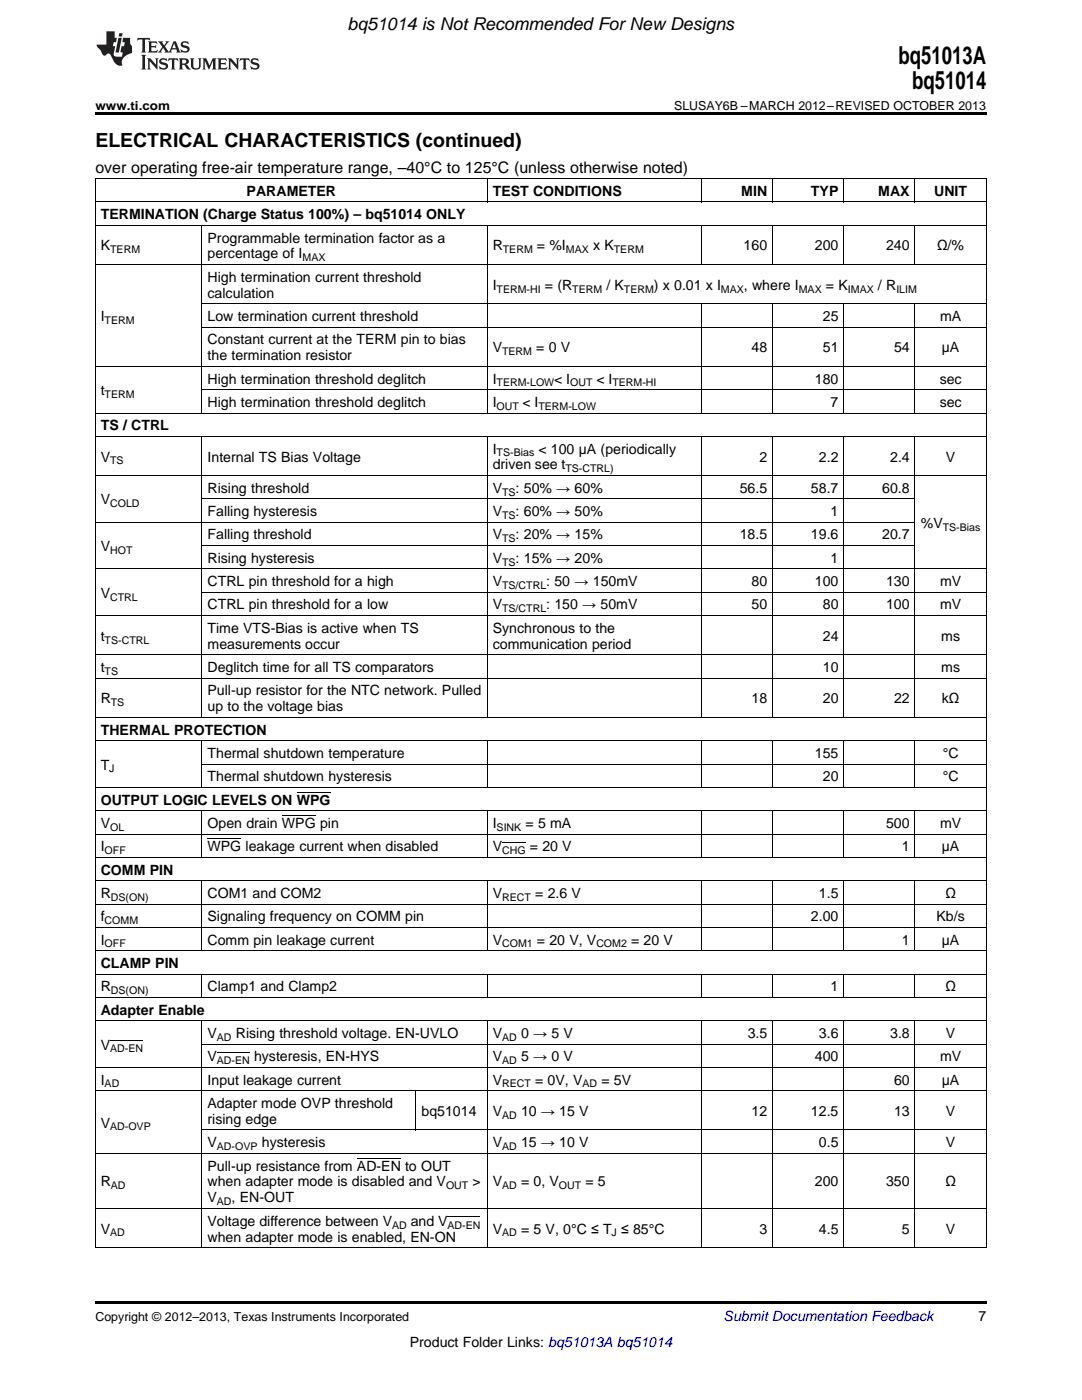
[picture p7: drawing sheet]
<svg xmlns="http://www.w3.org/2000/svg" width="216mm" height="279mm" viewBox="0 0 216 279" stroke-linecap="round" stroke-linejoin="round" font-family="sans-serif">
<defs><g id="words">
<g font-size="4.9">
<text x="179.3" y="12.8">bq51013A</text>
<text x="182" y="17.8">bq51014</text>
</g>
<text font-size="3.9" x="19" y="29.3">ELECTRICAL CHARACTERISTICS (continued)</text>
<text font-size="3.5" x="69.4" y="6">bq51014 is Not Recommended For New Designs</text>
<text font-size="3.2" x="19" y="34.4">over operating free-air temperature range, –40°C to 125°C (unless otherwise noted)</text>
<g font-size="2.8">
<text x="49.2" y="39.1">PARAMETER</text>
<text x="98.3" y="39.1">TEST CONDITIONS</text>
<text x="147.9" y="39.1">MIN</text>
<text x="161.8" y="39.1">TYP</text>
<text x="175.3" y="39.1">MAX</text>
<text x="186.4" y="39.1">UNIT</text>
<text x="20.1" y="43.7">TERMINATION (Charge Status 100%) – bq51014 ONLY</text>
<text x="20.1" y="50">K</text>
<text x="41.4" y="48.4">Programmable termination factor as a</text>
<text x="41.4" y="51.6">percentage of I</text>
<text x="98.3" y="50">R</text>
<text x="107.1" y="50">= %I</text>
<text x="118.4" y="50">x K</text>
<text x="148.4" y="50">160</text>
<text x="162.6" y="50">200</text>
<text x="176.8" y="50">240</text>
<text x="187" y="50">Ω/%</text>
<text x="41.4" y="56.2">High termination current threshold</text>
<text x="41.4" y="59.4">calculation</text>
<text x="98.3" y="57.8">I</text>
<text x="108.7" y="57.8">= (R</text>
<text x="121" y="57.8">/ K</text>
<text x="130.5" y="57.8">) x 0.01 x I</text>
<text x="148.4" y="57.8">, where I</text>
<text x="164.8" y="57.8">= K</text>
<text x="175.2" y="57.8">/ R</text>
<text x="20.1" y="64.1">I</text>
<text x="41.4" y="64.1">Low termination current threshold</text>
<text x="164.2" y="64.1">25</text>
<text x="187.6" y="64.1">mA</text>
<text x="41.4" y="68.7">Constant current at the TERM pin to bias</text>
<text x="41.4" y="71.9">the termination resistor</text>
<text x="98.3" y="70.3">V</text>
<text x="107" y="70.3">= 0 V</text>
<text x="150" y="70.3">48</text>
<text x="164.2" y="70.3">51</text>
<text x="178.4" y="70.3">54</text>
<text x="187.9" y="70.3">µA</text>
<text x="41.4" y="76.6">High termination threshold deglitch</text>
<text x="98.3" y="76.6">I</text>
<text x="110.6" y="76.6">&lt; I</text>
<text x="119" y="76.6">&lt; I</text>
<text x="162.6" y="76.6">180</text>
<text x="187.5" y="76.6">sec</text>
<text x="20.1" y="78.9">t</text>
<text x="41.4" y="81.2">High termination threshold deglitch</text>
<text x="98.3" y="81.2">I</text>
<text x="104.3" y="81.2">&lt; I</text>
<text x="165.7" y="81.2">7</text>
<text x="187.5" y="81.2">sec</text>
<text x="20.1" y="85.9">TS / CTRL</text>
<text x="20.1" y="92.1">V</text>
<text x="41.4" y="92.1">Internal TS Bias Voltage</text>
<text x="98.3" y="90.5">I</text>
<text x="98.3" y="93.7">driven see t</text>
<text x="107.5" y="90.5">&lt; 100 µA (periodically</text>
<text x="151.5" y="92.1">2</text>
<text x="163.4" y="92.1">2.2</text>
<text x="177.6" y="92.1">2.4</text>
<text x="188.7" y="92.1">V</text>
<text x="20.1" y="100.7">V</text>
<text x="41.4" y="98.4">Rising threshold</text>
<text x="98.3" y="98.4">V</text>
<text x="102.9" y="98.4">: 50% → 60%</text>
<text x="147.6" y="98.4">56.5</text>
<text x="161.8" y="98.4">58.7</text>
<text x="176" y="98.4">60.8</text>
<text x="41.4" y="103">Falling hysteresis</text>
<text x="41.4" y="107.7">Falling threshold</text>
<text x="98.3" y="103">V</text>
<text x="98.3" y="107.7">V</text>
<text x="102.9" y="103">: 60% → 50%</text>
<text x="102.9" y="107.7">: 20% → 15%</text>
<text x="147.6" y="107.7">18.5</text>
<text x="161.8" y="107.7">19.6</text>
<text x="165.7" y="103">1</text>
<text x="176" y="107.7">20.7</text>
<text x="183.7" y="105.3">%V</text>
<text x="20.1" y="110">V</text>
<text x="41.4" y="112.3">Rising hysteresis</text>
<text x="98.3" y="112.3">V</text>
<text x="102.9" y="112.3">: 15% → 20%</text>
<text x="165.7" y="112.3">1</text>
<text x="20.1" y="119.3">V</text>
<text x="41.4" y="117">CTRL pin threshold for a high</text>
<text x="98.3" y="117">V</text>
<text x="109" y="117">: 50 → 150mV</text>
<text x="150" y="117">80</text>
<text x="162.6" y="117">100</text>
<text x="176.8" y="117">130</text>
<text x="187.6" y="117">mV</text>
<text x="41.4" y="121.6">CTRL pin threshold for a low</text>
<text x="98.3" y="121.6">V</text>
<text x="109" y="121.6">: 150 → 50mV</text>
<text x="150" y="121.6">50</text>
<text x="164.2" y="121.6">80</text>
<text x="176.8" y="121.6">100</text>
<text x="187.6" y="121.6">mV</text>
<text x="20.1" y="127.9">t</text>
<text x="41.4" y="126.3">Time VTS-Bias is active when TS</text>
<text x="41.4" y="129.5">measurements occur</text>
<text x="98.3" y="126.3">Synchronous to the</text>
<text x="98.3" y="129.5">communication period</text>
<text x="164.2" y="127.9">24</text>
<text x="187.8" y="127.9">ms</text>
<text x="20.1" y="134.1">t</text>
<text x="41.4" y="134.1">Deglitch time for all TS comparators</text>
<text x="164.2" y="134.1">10</text>
<text x="187.8" y="134.1">ms</text>
<text x="20.1" y="140.4">R</text>
<text x="41.4" y="138.8">Pull-up resistor for the NTC network. Pulled</text>
<text x="41.4" y="142">up to the voltage bias</text>
<text x="150" y="140.4">18</text>
<text x="164.2" y="140.4">20</text>
<text x="178.4" y="140.4">22</text>
<text x="187.9" y="140.4">kΩ</text>
<text x="20.1" y="146.6">THERMAL PROTECTION</text>
<text x="20.1" y="153.6">T</text>
<text x="41.4" y="151.3">Thermal shutdown temperature</text>
<text x="41.4" y="155.9">Thermal shutdown hysteresis</text>
<text x="162.6" y="151.3">155</text>
<text x="164.2" y="155.9">20</text>
<text x="188.1" y="151.3">°C</text>
<text x="188.1" y="155.9">°C</text>
<text x="20.1" y="160.6">OUTPUT LOGIC LEVELS ON WPG</text>
<text x="20.1" y="165.2">V</text>
<text x="41.4" y="165.2">Open drain WPG pin</text>
<text x="98.3" y="165.2">I</text>
<text x="104.9" y="165.2">= 5 mA</text>
<text x="176.8" y="165.2">500</text>
<text x="187.6" y="165.2">mV</text>
<text x="20.1" y="169.9">I</text>
<text x="41.4" y="169.9">WPG leakage current when disabled</text>
<text x="98.3" y="169.9">V</text>
<text x="105.7" y="169.9">= 20 V</text>
<text x="180" y="169.9">1</text>
<text x="187.9" y="169.9">µA</text>
<text x="20.1" y="174.6">COMM PIN</text>
<text x="20.1" y="179.2">R</text>
<text x="41.4" y="179.2">COM1 and COM2</text>
<text x="98.3" y="179.2">V</text>
<text x="106.8" y="179.2">= 2.6 V</text>
<text x="163.4" y="179.2">1.5</text>
<text x="188.6" y="179.2">Ω</text>
<text x="20.1" y="183.9">f</text>
<text x="41.4" y="183.9">Signaling frequency on COMM pin</text>
<text x="161.8" y="183.9">2.00</text>
<text x="186.9" y="183.9">Kb/s</text>
<text x="20.1" y="188.5">I</text>
<text x="41.4" y="188.5">Comm pin leakage current</text>
<text x="98.3" y="188.5">V</text>
<text x="107.1" y="188.5">= 20 V, V</text>
<text x="125.9" y="188.5">= 20 V</text>
<text x="180" y="188.5">1</text>
<text x="187.9" y="188.5">µA</text>
<text x="20.1" y="193.2">CLAMP PIN</text>
<text x="20.1" y="197.8">R</text>
<text x="41.4" y="197.8">Clamp1 and Clamp2</text>
<text x="165.7" y="197.8">1</text>
<text x="188.6" y="197.8">Ω</text>
<text x="20.1" y="202.5">Adapter Enable</text>
<text x="20.1" y="209.5">V</text>
<text x="41.4" y="207.2">V</text>
<text x="47.1" y="207.2">Rising threshold voltage. EN-UVLO</text>
<text x="98.3" y="207.2">V</text>
<text x="104" y="207.2">0 → 5 V</text>
<text x="149.2" y="207.2">3.5</text>
<text x="163.4" y="207.2">3.6</text>
<text x="177.6" y="207.2">3.8</text>
<text x="188.7" y="207.2">V</text>
<text x="41.4" y="211.8">V</text>
<text x="50.7" y="211.8">hysteresis, EN-HYS</text>
<text x="98.3" y="211.8">V</text>
<text x="104" y="211.8">5 → 0 V</text>
<text x="162.6" y="211.8">400</text>
<text x="187.6" y="211.8">mV</text>
<text x="20.1" y="216.5">I</text>
<text x="41.4" y="216.5">Input leakage current</text>
<text x="41.4" y="221.1">Adapter mode OVP threshold</text>
<text x="98.3" y="216.5">V</text>
<text x="106.8" y="216.5">= 0V, V</text>
<text x="120" y="216.5">= 5V</text>
<text x="178.4" y="216.5">60</text>
<text x="187.9" y="216.5">μA</text>
<text x="20.1" y="225">V</text>
<text x="41.4" y="224.3">rising edge</text>
<text x="84.1" y="222.7">bq51014</text>
<text x="98.3" y="222.7">V</text>
<text x="104" y="222.7">10 → 15 V</text>
<text x="150" y="222.7">12</text>
<text x="161.8" y="222.7">12.5</text>
<text x="178.4" y="222.7">13</text>
<text x="188.7" y="222.7">V</text>
<text x="41.4" y="229">V</text>
<text x="41.4" y="233.6">Pull-up resistance from AD-EN to OUT</text>
<text x="52.2" y="229">hysteresis</text>
<text x="98.3" y="229">V</text>
<text x="104" y="229">15 → 10 V</text>
<text x="163.4" y="229">0.5</text>
<text x="188.7" y="229">V</text>
<text x="20.1" y="236.8">R</text>
<text x="41.4" y="236.8">when adapter mode is disabled and V</text>
<text x="41.4" y="240">V</text>
<text x="46.2" y="240">, EN-OUT</text>
<text x="94.3" y="236.8">&gt;</text>
<text x="98.3" y="236.8">V</text>
<text x="104" y="236.8">= 0, V</text>
<text x="116.8" y="236.8">= 5</text>
<text x="162.6" y="236.8">200</text>
<text x="176.8" y="236.8">350</text>
<text x="188.6" y="236.8">Ω</text>
<text x="41.4" y="244.6">Voltage difference between V</text>
<text x="81.9" y="244.6">and V</text>
<text x="20.1" y="246.2">V</text>
<text x="41.4" y="247.8">when adapter mode is enabled, EN-ON</text>
<text x="98.3" y="246.2">V</text>
<text x="104" y="246.2">= 5 V, 0°C ≤ T ≤ 85°C</text>
<text x="151.5" y="246.2">3</text>
<text x="163.4" y="246.2">4.5</text>
<text x="180" y="246.2">5</text>
<text x="188.7" y="246.2">V</text>
<text x="195.3" y="263.6">7</text>
<text x="81.8" y="268.9">Product Folder Links: bq51013A bq51014</text>
</g>
<text font-size="2.8" fill="#0000c8" x="144.4" y="263.6">Submit Documentation Feedback</text>
<g font-size="2.5">
<text x="19" y="21.9">www.ti.com</text>
<text x="134.5" y="21.9">SLUSAY6B –MARCH 2012–REVISED OCTOBER 2013</text>
<text x="19" y="263.6">Copyright © 2012–2013, Texas Instruments Incorporated</text>
</g>
<g font-size="2.1">
<text x="22" y="50.6">TERM</text>
<text x="60.4" y="52.1">MAX</text>
<text x="100.3" y="50.6">TERM</text>
<text x="112.9" y="50.6">MAX</text>
<text x="122.5" y="50.6">TERM</text>
<text x="99.1" y="58.4">TERM-HI</text>
<text x="114.2" y="58.4">TERM</text>
<text x="124.5" y="58.4">TERM</text>
<text x="143.9" y="58.4">MAX</text>
<text x="159.4" y="58.4">MAX</text>
<text x="169.2" y="58.4">IMAX</text>
<text x="178.9" y="58.4">ILIM</text>
<text x="20.9" y="64.6">TERM</text>
<text x="100.2" y="70.9">TERM</text>
<text x="99.1" y="77.1">TERM-LOW</text>
<text x="113.8" y="77.1">OUT</text>
<text x="122.2" y="77.1">TERM-HI</text>
<text x="20.9" y="79.4">TERM</text>
<text x="99.1" y="81.8">OUT</text>
<text x="107.4" y="81.8">TERM-LOW</text>
<text x="22" y="92.7">TS</text>
<text x="99.1" y="91.1">TS-Bias</text>
<text x="112.8" y="94.3">TS-CTRL)</text>
<text x="22" y="101.2">COLD</text>
<text x="100.2" y="98.9">TS</text>
<text x="100.2" y="103.6">TS</text>
<text x="188.1" y="105.9">TS-Bias</text>
<text x="22" y="110.6">HOT</text>
<text x="100.2" y="108.2">TS</text>
<text x="100.2" y="112.9">TS</text>
<text x="22" y="119.9">CTRL</text>
<text x="100.2" y="117.5">TS/CTRL</text>
<text x="100.2" y="122.2">TS/CTRL</text>
<text x="20.9" y="128.4">TS-CTRL</text>
<text x="20.9" y="134.7">TS</text>
<text x="22.1" y="140.9">TS</text>
<text x="21.8" y="154.2">J</text>
<text x="22" y="165.8">OL</text>
<text x="99.1" y="165.8">SINK</text>
<text x="20.9" y="170.5">OFF</text>
<text x="100.2" y="170.5">CHG</text>
<text x="22.1" y="179.8">DS(ON)</text>
<text x="100.2" y="179.8">RECT</text>
<text x="20.9" y="184.4">COMM</text>
<text x="20.9" y="189.1">OFF</text>
<text x="100.2" y="189.1">COM1</text>
<text x="119" y="189.1">COM2</text>
<text x="22.1" y="198.4">DS(ON)</text>
<text x="43.3" y="207.7">AD</text>
<text x="100.2" y="207.7">AD</text>
<text x="22" y="210">AD-EN</text>
<text x="43.3" y="212.4">AD-EN</text>
<text x="100.2" y="212.4">AD</text>
<text x="20.9" y="217">AD</text>
<text x="100.2" y="217">RECT</text>
<text x="116.2" y="217">AD</text>
<text x="22" y="225.6">AD-OVP</text>
<text x="100.2" y="223.3">AD</text>
<text x="43.3" y="229.5">AD-OVP</text>
<text x="100.2" y="229.5">AD</text>
<text x="22.1" y="237.3">AD</text>
<text x="89" y="237.3">OUT</text>
<text x="100.2" y="237.3">AD</text>
<text x="111.5" y="237.3">OUT</text>
<text x="43.3" y="240.5">AD</text>
<text x="78.2" y="245.2">AD</text>
<text x="89.3" y="245.2">AD-EN</text>
<text x="22" y="246.8">AD</text>
<text x="100.2" y="246.8">AD</text>
<text x="122" y="246.8">J</text>
</g>
</g></defs>
<path d="M19 22.5h177.8v.5h-177.8zM19 259.7h177.8v.5h-177.8z" fill="#000"/>
<g fill="none" stroke="#000" stroke-width=".2">
<path d="M19 35.6h177.8M19.1 35.7v213.4M97.2 35.7v4.7M139.9 35.7v4.7M154.1 35.7v4.7M168.3 35.7v4.7M182.5 35.7v4.7M196.8 35.7v213.4M19 52.8h177.8M19 45h177.8M19 40.3h177.8M40.3 45v37.5"/>
<path d="M97.2 45v37.5M139.9 45v7.8M154.1 45v7.8M168.3 45v7.8M182.5 45v7.8M19 73.1h177.8M40.4 77.8h156.4M40.4 65.3h156.4M40.4 60.6h156.4M139.9 60.7v21.8M154.1 60.7v21.8M168.3 60.7v21.8"/>
<path d="M182.5 60.7v21.8M19 94.9h177.8M19 87.1h177.8M19 82.4h177.8M40.3 87.1v56.1M40.4 99.6h142.2M97.2 87.1v56.1M139.9 87.1v56.1M154.1 87.1v56.1M168.3 87.1v56.1M182.5 87.1v56.1M19 113.5h177.8"/>
<path d="M19 104.2h163.6M40.4 118.2h156.4M40.4 108.9h142.2M19 135.3h177.8M19 130.7h177.8M19 122.9h177.8M19 157.1h177.8M19 147.8h177.8M19 143.2h177.8M40.3 147.9v9.3M40.4 152.5h156.4M97.2 147.9v9.3"/>
<path d="M139.9 147.9v9.3M154.1 147.9v9.3M168.3 147.9v9.3M182.5 147.9v9.3M19 175.8h177.8M19 171.1h177.8M19 166.5h177.8M19 161.8h177.8M40.3 161.9v9.3M40.3 175.8v14M97.2 161.9v9.3M97.2 175.8v14"/>
<path d="M139.9 161.9v9.3M139.9 175.8v14M154.1 161.9v9.3M154.1 175.8v14M168.3 161.9v9.3M168.3 175.8v14M182.5 161.9v9.3M182.5 175.8v14M19 199.1h177.8M19 194.4h177.8M19 189.7h177.8M19 185.1h177.8"/>
<path d="M19 180.4h177.8M40.3 194.5v4.6M97.2 194.5v4.6M139.9 194.5v4.6M154.1 194.5v4.6M168.3 194.5v4.6M182.5 194.5v4.6M19 217.7h177.8M19 213h177.8M19 203.7h177.8M40.3 203.8v45.3M40.4 208.4h156.4"/>
<path d="M83 217.7v7.9M97.2 203.8v45.3M139.9 203.8v45.3M154.1 203.8v45.3M168.3 203.8v45.3M182.5 203.8v45.3M19 230.2h177.8M40.4 225.5h156.4M19 249h177.8M19 241.2h177.8"/>
</g>
<g fill="#231f20">
<path d="M27.5 7.6l-.1 .5 .4-.2h.6v.1v2.1l-.2 .4h1l-.3-.4v-2.1l.1-.1h.5l.5 .2-.2-.5zM29.5 8.3l.2 .3v1.5l-.2 .4h1.8l.2-.6a1.04 1.04 0 0 1-1.3 .2v-.7h.6l.3 .2v-.6l-.3 .2h-.6v-.6l.8-.1 .4 .3-.2-.5zM31.5 8.3l.9 1.1-.9 1.1h.8l-.2-.2 .5-.7 .4 .7-.2 .2h1.5l-.1-.2 .1-.4h.9l.1 .4-.2 .2h1l-.3-.3-.7-1.9h-.5l-.9 2-.8-1 .9-1h-.8l.1 .3-.3 .5-.4-.6 .2-.2zM34.7 8.6l.4 1h-.7zM36.3 8.4a.63 .63 0 0 0-.2 .7 .63 .63 0 0 0 .6 .4l.6 .2 .1 .2a.75 .75 0 0 1-.7 .4 .75 .75 0 0 1-.6-.5l.1 .7 .1-.1a1.11 1.11 0 0 0 1.5-.6 1.13 1.13 0 0 0-1.2-.8l-.1-.4a1.04 1.04 0 0 1 1.2 .2l-.2-.5-.1 .1-.5-.2zM28.2 10.9l.2 .4v2.2l-.2 .4h1l-.3-.4v-2.2l.3-.4zM29.3 11.6l.3 .4v1.5l-.3 .4h.8l-.2-.4v-1.3l1.5 1.7v-1.9l.2-.4h-.7l.2 .4v.9l-1.1-1.3zM32 11.8a.62 .62 0 0 0-.2 .7 .62 .62 0 0 0 .6 .4l.6 .1 .1 .3a.76 .76 0 0 1-.7 .3 .76 .76 0 0 1-.6-.4l.1 .7 .1-.1a1.11 1.11 0 0 0 1.5-.6 1.13 1.13 0 0 0-1.2-.8l-.1-.4a1.04 1.04 0 0 1 1.2 .2l-.2-.6-.1 .1-.5-.1zM33.7 11.6l-.2 .6a.61 .61 0 0 1 .8-.3v1.6l-.2 .4h.9l-.2-.4v-1.6a.63 .63 0 0 1 .8 .3l-.2-.6zM35.6 11.6l.3 .4v1.5l-.3 .4h1l-.2-.2v-.8l.5 .2a.76 .76 0 0 0 1.2 .7l-1-1a.58 .58 0 0 0 .6-.5 .58 .58 0 0 0-.5-.6zM36.4 11.9h.1a.45 .45 0 0 1 .5 .1 .45 .45 0 0 1 .1 .5l-.7 .2zM37.9 11.6l.2 .2a2.17 2.17 0 0 0 .3 1.9 .99 .99 0 0 0 1.6-.6v-1.1l.2-.4h-.7l.2 .2a1.92 1.92 0 0 1-.2 1.8 .6 .6 0 0 1-.9-.5v-1.1l.2-.4zM40.4 11.6l.2 .4v1.5l-.2 .4h.7l-.2-.4v-1.4l.8 1.8 .8-1.8v1.4l-.2 .4h.9l-.2-.4v-1.5l.2-.4h-.8l-.6 1.5-.6-1.5zM43.4 11.6l.2 .4v1.5l-.2 .4h1.8l.2-.6a1.04 1.04 0 0 1-1.3 .1v-.6h.5l.4 .2v-.6l-.4 .2h-.5v-.7h.8l.3 .3-.1-.6zM45.5 11.6l.2 .4v1.5l-.2 .4h.7l-.2-.4v-1.3l1.5 1.7v-1.9l.2-.4h-.7l.2 .4v.9l-1.1-1.3zM47.9 11.6l-.1 .6a.61 .61 0 0 1 .8-.3v1.6l-.3 .4h1l-.3-.4 .1-1.6a.63 .63 0 0 1 .7 .3l-.1-.6zM50.2 11.8a.62 .62 0 0 0-.2 .7 .62 .62 0 0 0 .6 .4l.6 .1 .2 .3a.76 .76 0 0 1-.8 .3 .76 .76 0 0 1-.6-.4l.1 .7 .2-.1a1.11 1.11 0 0 0 1.5-.6 1.13 1.13 0 0 0-1.3-.8l-.1-.4a1.04 1.04 0 0 1 1.2 .2l-.1-.6-.2 .1-.5-.1z"/>
<path d="M21.2 6.3v2.6h-1.9l.1 .4 .7 .9a.91 .91 0 0 0 1 .8 .56 .56 0 0 1 .5-.3 .56 .56 0 0 1 .5 .3l.4 .8a1.53 1.53 0 0 0 1.9 1.2 1.54 1.54 0 0 1 1-2.1l.9-.3v-1.4a1.52 1.52 0 0 1-.3-1.6h-1.4l-.2 .8h.5l-.2 .8h-.4l-.2 1v.2l.4 .1-.2 .8a1.93 1.93 0 0 1-1.6-.3l.3-1.8h-.5l.2-.8h.4l.2-.8h-.4v-1.3zM23.6 7.6l-.6 2.9h.7l.6-2.9zM23.8 6.6l-.1 .7h.6l.2-.7z"/>
</g>
<path d="M59.2 158.1h6.8M41.4 167.4h6.8M56.3 162.8h6.7M100.2 168.1h4.7M22 207.7h6.5M43.3 210h6.5M71.2 231.1h8.8M89.3 242.8h6.5" fill="none" stroke="#000" stroke-width=".2"/>
<use href="#words"/>
</svg>
